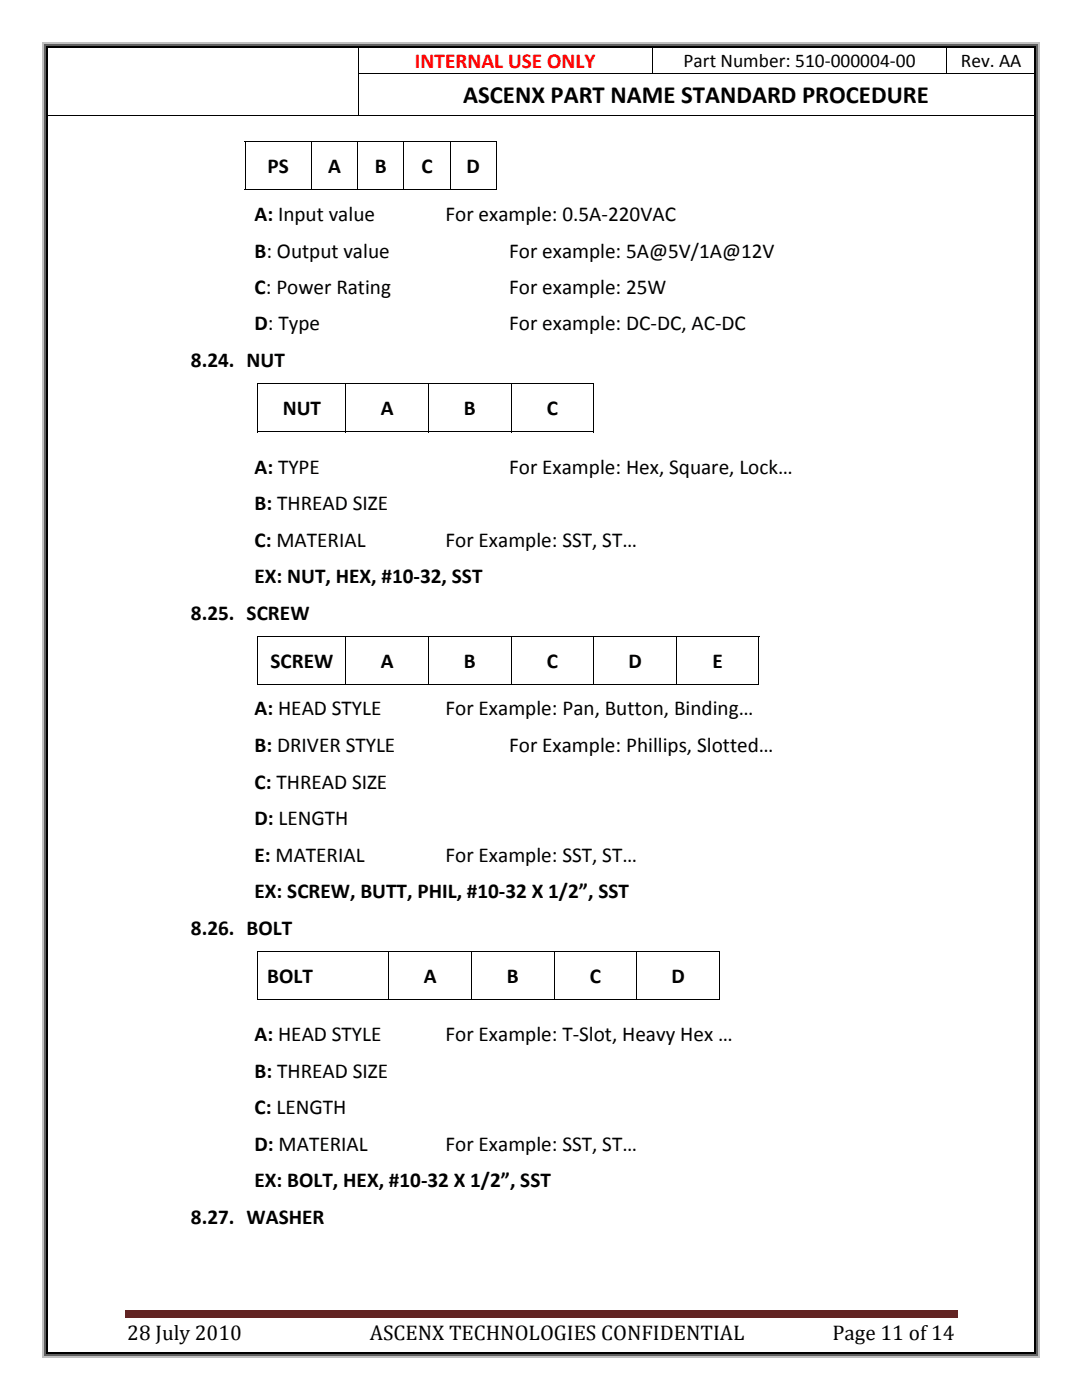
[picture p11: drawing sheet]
<svg xmlns="http://www.w3.org/2000/svg" width="216mm" height="279mm" viewBox="0 0 216 279" stroke-linecap="round" stroke-linejoin="round" font-family="sans-serif">
<defs><g id="words">
<text font-size="4.9" x="92.4" y="20.5">ASCENX PART NAME STANDARD PROCEDURE</text>
<text font-size="4.2" fill="#f00" x="82.8" y="13.5">INTERNAL USE ONLY</text>
<g font-size="4.2">
<text x="53.4" y="34.5">PS</text>
<text x="65.5" y="34.5">A</text>
<text x="74.8" y="34.5">B</text>
<text x="84.1" y="34.5">C</text>
<text x="93.1" y="34.5">D</text>
<text x="50.8" y="44.1">A: Input value</text>
<text x="88.9" y="44.1">For example: 0.5A‐220VAC</text>
<text x="50.8" y="51.4">B: Output value</text>
<text x="101.6" y="51.4">For example: 5A@5V/1A@12V</text>
<text x="50.8" y="58.7">C: Power Rating</text>
<text x="101.6" y="58.7">For example: 25W</text>
<text x="50.8" y="66">D: Type</text>
<text x="101.6" y="66">For example: DC‐DC, AC‐DC</text>
<text x="38.1" y="73.2">8.24. NUT</text>
<text x="56.4" y="82.8">NUT</text>
<text x="76" y="82.8">A</text>
<text x="92.6" y="82.8">B</text>
<text x="109.1" y="82.8">C</text>
<text x="50.8" y="94.5">A: TYPE</text>
<text x="101.6" y="94.5">For Example: Hex, Square, Lock…</text>
<text x="50.8" y="101.8">B: THREAD SIZE</text>
<text x="50.8" y="109.1">C: MATERIAL</text>
<text x="88.9" y="109.1">For Example: SST, ST…</text>
<text x="50.8" y="116.4">EX: NUT, HEX, #10‐32, SST</text>
<text x="38.1" y="123.6">8.25. SCREW</text>
<text x="54" y="133.2">SCREW</text>
<text x="76" y="133.2">A</text>
<text x="92.6" y="133.2">B</text>
<text x="109.1" y="133.2">C</text>
<text x="125.4" y="133.2">D</text>
<text x="142.2" y="133.2">E</text>
<text x="50.8" y="142.8">A: HEAD STYLE</text>
<text x="88.9" y="142.8">For Example: Pan, Button, Binding…</text>
<text x="50.8" y="150.1">B: DRIVER STYLE</text>
<text x="101.6" y="150.1">For Example: Phillips, Slotted…</text>
<text x="50.8" y="157.4">C: THREAD SIZE</text>
<text x="50.8" y="164.7">D: LENGTH</text>
<text x="50.8" y="171.9">E: MATERIAL</text>
<text x="88.9" y="171.9">For Example: SST, ST…</text>
<text x="50.8" y="179.2">EX: SCREW, BUTT, PHIL, #10‐32 X 1/2”, SST</text>
<text x="38.1" y="186.5">8.26. BOLT</text>
<text x="53.3" y="196.1">BOLT</text>
<text x="84.6" y="196.1">A</text>
<text x="101.1" y="196.1">B</text>
<text x="117.7" y="196.1">C</text>
<text x="134" y="196.1">D</text>
<text x="50.8" y="207.8">A: HEAD STYLE</text>
<text x="88.9" y="207.8">For Example: T‐Slot, Heavy Hex …</text>
<text x="50.8" y="215.1">B: THREAD SIZE</text>
<text x="50.8" y="222.3">C: LENGTH</text>
<text x="50.8" y="229.6">D: MATERIAL</text>
<text x="88.9" y="229.6">For Example: SST, ST…</text>
<text x="50.8" y="236.9">EX: BOLT, HEX, #10‐32 X 1/2”, SST</text>
<text x="38.1" y="244.2">8.27. WASHER</text>
<text x="25.4" y="267.4">28 July 2010</text>
<text x="73.8" y="267.4">ASCENX TECHNOLOGIES CONFIDENTIAL</text>
<text x="166.1" y="267.4">Page 11 of 14</text>
</g>
<g font-size="3.9">
<text x="136.4" y="13.4">Part Number: 510‐000004‐00</text>
<text x="191.7" y="13.4">Rev. AA</text>
</g>
</g></defs>
<path d="M71.4 14.7h135M71.4 9.5v5.2M71.4 14.8v8.2M130.2 9.5v5.2M188.9 9.5v5.2M9.5 23h61.9M71.5 23h134.9" fill="none" stroke="#000" stroke-width=".2"/>
<path d="M24.9 261.4h166.1v1.1h-166.1z" fill="#622423"/>
<path d="M24.9 262.9h166.1" fill="none" stroke="#622423" stroke-width=".25"/>
<path d="M48.8 28.2h.2v.2h-.2zM99 28.2h.1v.2h-.1zM99 37.8h.1v.2h-.1zM51.4 76.5h.1v.2h-.1zM118.4 76.5h.2v.2h-.2zM118.4 86.1h.2v.2h-.2zM51.4 126.9h.1v.2h-.1zM151.4 126.9h.1v.2h-.1zM151.4 136.5h.1v.2h-.1zM51.4 189.8h.1v.1h-.1zM143.5 189.8h.2v.1h-.2zM143.5 199.3h.2v.2h-.2z" fill="#000"/>
<g fill="none" stroke="#000" stroke-width=".2">
<path d="M48.8 28.3h50.3M48.8 37.9h13.3M48.9 28.4v9.6M62.2 28.4v9.6M62.3 37.9h9M71.4 28.4v9.6M71.5 37.9h9M80.6 28.4v9.6M80.7 37.9h9M89.8 28.4v9.6M89.9 37.9h9.1M99.1 28.4v9.6"/>
<path d="M51.4 76.6h67.2M51.4 76.7v9.6M69 76.7v9.6M85.5 76.7v9.6M102 76.7v9.6M118.5 76.7v9.6M51.4 86.2h17.5M69.1 86.2h16.3M85.6 86.2h16.3M102.1 86.2h16.3M51.4 127h100.1M51.4 136.6h17.5"/>
<path d="M51.4 127.1v9.6M69 127.1v9.6M69.1 136.6h16.3M85.5 127.1v9.6M85.6 136.6h16.3M102 127.1v9.6M102.1 136.6h16.3M118.5 127.1v9.6M118.6 136.6h16.3M135 127.1v9.6M135.1 136.6h16.3M151.4 127.1v9.6"/>
<path d="M51.4 189.8h92.3M51.4 199.4h26.1M51.4 189.9v9.6M77.6 189.9v9.6M77.7 199.4h16.3M94.1 189.9v9.6M94.2 199.4h16.3M110.6 189.9v9.6M110.7 199.4h16.3M127.1 189.9v9.6M127.1 199.4h16.4M143.6 189.9v9.6"/>
</g>
<g fill="#c0c0c0">
<path d="M8.5 8.5h.2v1h-.2z"/>
<path d="M8.5 8.5h1v.2h-1z"/>
</g>
<g fill="#606060">
<path d="M8.7 8.7h.5v.8h-.5z"/>
<path d="M8.7 8.7h.8v.5h-.8z"/>
</g>
<path d="M9.2 9.2h.3v.3h-.3z" fill="#000"/>
<path d="M9.5 8.6h196.9" fill="none" stroke="#c0c0c0" stroke-width=".25"/>
<path d="M9.5 8.7h196.9v.5h-196.9z" fill="#606060"/>
<path d="M9.5 9.4h196.9" fill="none" stroke="#000" stroke-width=".25"/>
<g fill="#c0c0c0">
<path d="M207.2 8.5h.2v1h-.2z"/>
<path d="M206.4 8.5h1v.2h-1z"/>
</g>
<g fill="#606060">
<path d="M206.7 8.7h.5v.8h-.5z"/>
<path d="M206.4 8.7h.8v.5h-.8z"/>
</g>
<path d="M206.4 9.2h.3v.3h-.3z" fill="#000"/>
<path d="M8.6 9.5v260.4" fill="none" stroke="#c0c0c0" stroke-width=".25"/>
<path d="M8.7 9.5h.5v260.4h-.5z" fill="#606060"/>
<path d="M9.4 9.5v260.4" fill="none" stroke="#000" stroke-width=".25"/>
<path d="M207.3 9.5v260.4" fill="none" stroke="#c0c0c0" stroke-width=".25"/>
<path d="M206.7 9.5h.5v260.4h-.5z" fill="#606060"/>
<path d="M206.5 9.5v260.4" fill="none" stroke="#000" stroke-width=".25"/>
<g fill="#c0c0c0">
<path d="M8.5 269.9h.2v1h-.2z"/>
<path d="M8.5 270.7h1v.2h-1z"/>
</g>
<g fill="#606060">
<path d="M8.7 269.9h.5v.8h-.5z"/>
<path d="M8.7 270.2h.8v.5h-.8z"/>
</g>
<path d="M9.2 269.9h.3v.3h-.3z" fill="#000"/>
<path d="M9.5 270.8h196.9" fill="none" stroke="#c0c0c0" stroke-width=".25"/>
<path d="M9.5 270.2h196.9v.5h-196.9z" fill="#606060"/>
<path d="M9.5 270h196.9" fill="none" stroke="#000" stroke-width=".25"/>
<g fill="#c0c0c0">
<path d="M207.2 269.9h.2v1h-.2z"/>
<path d="M206.4 270.7h1v.2h-1z"/>
</g>
<g fill="#606060">
<path d="M206.7 269.9h.5v.8h-.5z"/>
<path d="M206.4 270.2h.8v.5h-.8z"/>
</g>
<path d="M206.4 269.9h.3v.3h-.3z" fill="#000"/>
<use href="#words"/>
</svg>
